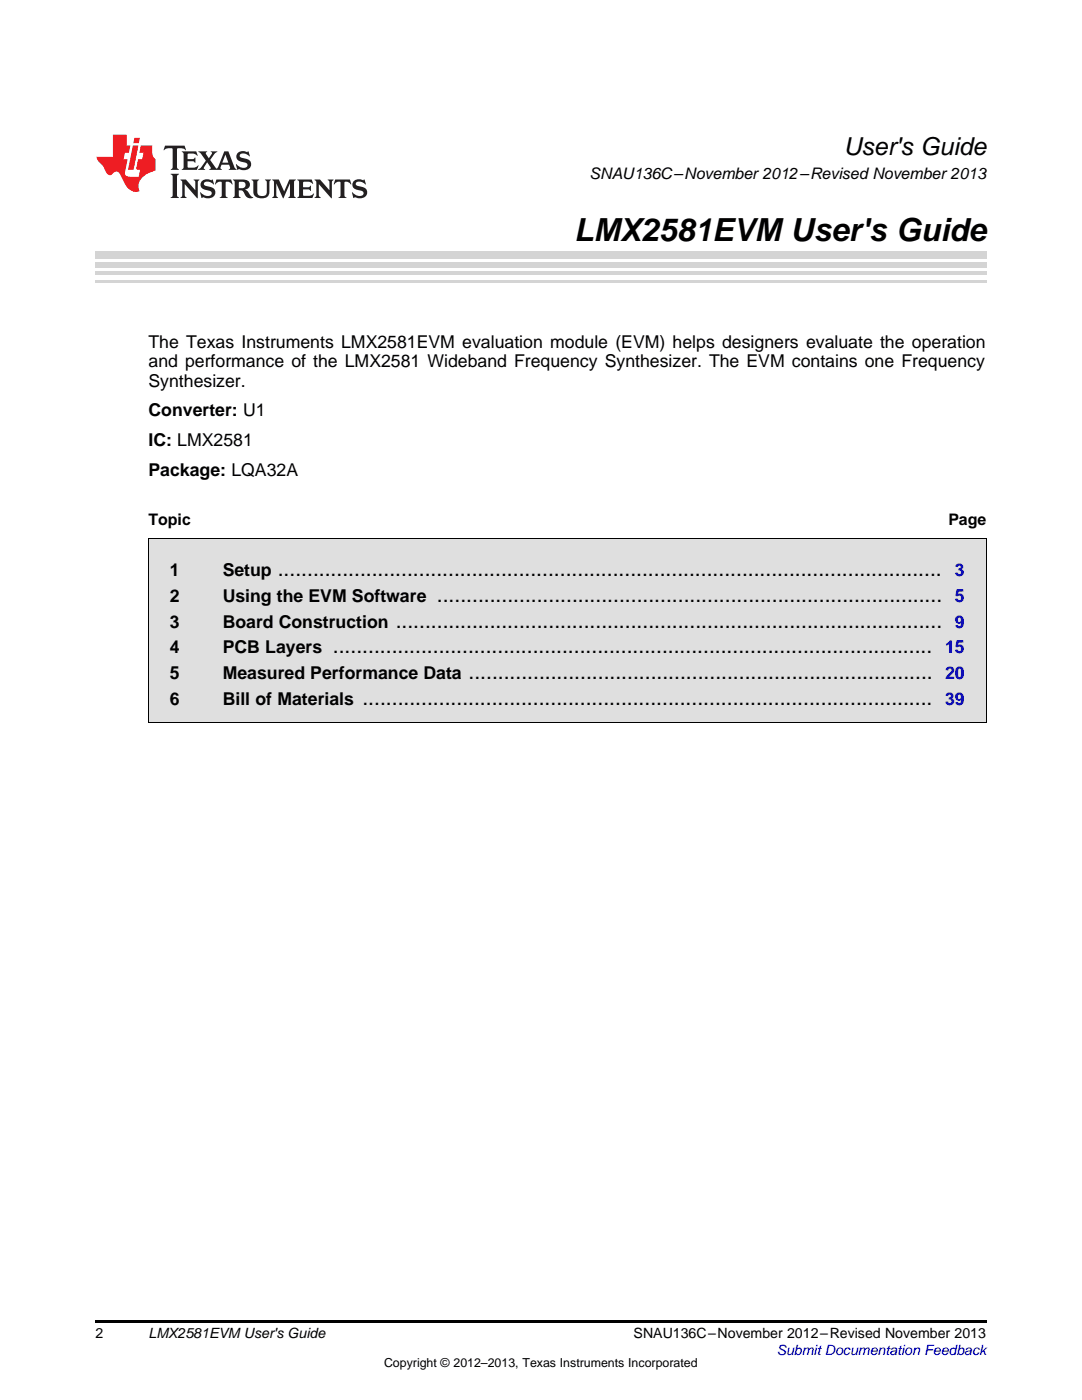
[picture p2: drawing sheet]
<svg xmlns="http://www.w3.org/2000/svg" width="216mm" height="279mm" viewBox="0 0 216 279" stroke-linecap="round" stroke-linejoin="round" font-family="sans-serif">
<defs><g id="words">
<text font-size="6.3" x="114.6" y="48">LMX2581EVM User's Guide</text>
<text font-size="4.9" x="168.3" y="30.9">User's Guide</text>
<g font-size="4.2">
<text x="55.4" y="114.9">.................................................................................................................</text>
<text x="79" y="125.2">.............................................................................................</text>
<text x="87.2" y="120.1">......................................................................................</text>
<text x="66.4" y="130.4">......................................................................................................</text>
<text x="93.5" y="135.5">...............................................................................</text>
<text x="72.3" y="140.7">.................................................................................................</text>
</g>
<g font-size="3.5">
<text x="29.6" y="69.4">The Texas Instruments LMX2581EVM evaluation module (EVM) helps designers evaluate the operation</text>
<text x="29.6" y="73.3">and performance of the LMX2581 Wideband Frequency Synthesizer. The EVM contains one Frequency</text>
<text x="29.6" y="77.2">Synthesizer.</text>
<text x="29.6" y="83.1">Converter: U1</text>
<text x="29.6" y="89.1">IC: LMX2581</text>
<text x="29.6" y="95">Package: LQA32A</text>
<text x="33.9" y="114.9">1</text>
<text x="44.4" y="114.9">Setup</text>
<text x="33.9" y="120.1">2</text>
<text x="33.9" y="125.2">3</text>
<text x="44.4" y="120.1">Using the EVM Software</text>
<text x="44.4" y="125.2">Board Construction</text>
<text x="33.9" y="130.4">4</text>
<text x="44.4" y="130.4">PCB Layers</text>
<text x="33.9" y="135.5">5</text>
<text x="44.4" y="135.5">Measured Performance Data</text>
<text x="33.9" y="140.7">6</text>
<text x="44.4" y="140.7">Bill of Materials</text>
</g>
<g font-size="3.5" fill="#00f">
<text x="190.5" y="114.9">3</text>
<text x="190.5" y="120.1">5</text>
<text x="190.5" y="125.2">9</text>
<text x="188.6" y="130.4">15</text>
<text x="188.6" y="135.5">20</text>
<text x="188.6" y="140.7">39</text>
</g>
<g font-size="3.2">
<text x="117.7" y="35.7">SNAU136C–November 2012–Revised November 2013</text>
<text x="29.6" y="104.8">Topic</text>
<text x="189.2" y="104.8">Page</text>
</g>
<g font-size="2.8">
<text x="19" y="267">2</text>
<text x="29.6" y="267.1">LMX2581EVM User's Guide</text>
<text x="126.4" y="267.1">SNAU136C–November 2012–Revised November 2013</text>
</g>
<text font-size="2.8" fill="#00f" x="155" y="270.4">Submit Documentation Feedback</text>
<text font-size="2.5" x="76.6" y="272.7">Copyright © 2012–2013, Texas Instruments Incorporated</text>
</g></defs>
<path d="M29.6 107.4h167.2v36.9h-167.2z" fill="#dfdfdf"/>
<path d="M19 263.5h177.8v.6h-177.8z" fill="#000"/>
<path d="M29.6 107.4h167.2v36.9h-167.2z" fill="none" stroke="#000" stroke-width=".2"/>
<path d="M19 56.1h177.8" fill="none" stroke="#d4d4d4" stroke-width=".42"/>
<g fill="#d4d4d4">
<path d="M19 54.2h177.8v.7h-177.8z"/>
<path d="M19 52.4h177.8v1h-177.8z"/>
<path d="M19 50.3h177.8v1.4h-177.8z"/>
</g>
<path d="M32.9 29.1l-.3 .9h.1a1.64 1.64 0 0 1 1.7-.3l.1 3.6-.4 .6h1.6l-.4-.6v-3.5v-.1l.4-.1a1.36 1.36 0 0 1 1.3 .4h.1l-.3-.9zM36.3 30.2l.3 .3v.3v2.5v.3l-.3 .3h3l.3-.9h-.1a1.87 1.87 0 0 1-2 .4l-.1-1.2h1.2l.4 .3v-1.1l-.4 .3-1.2 .1 .1-1.1 .2-.1a1.66 1.66 0 0 1 1.7 .5l.1-.1-.3-.8zM39.6 30.2l1.5 1.9-.9 1.2-.7 .6h1.4l-.3-.3 .7-1.2 .8 1.2-.3 .3h2.5l-.3-.3 .2-.7h1.5l.2 .6-.3 .4h1.6l-.4-.5-1.2-3.2h-.8l-1.2 2.9-.4 .6-1.3-1.8 .9-1.1 .6-.6h-1.4l.3 .3-.6 1.1-.6-1 .2-.4zM45 30.8l.6 1.7h-1.2zM47.4 30.6a1.04 1.04 0 0 0-.2 1.1 1.04 1.04 0 0 0 1 .6l1 .2a.5 .5 0 0 1 .2 .6 .5 .5 0 0 1-.5 .4 1.76 1.76 0 0 1-1.7-.8l-.1 .1 .3 1.1 .2-.1a2.54 2.54 0 0 0 2.2-.3 1.12 1.12 0 0 0 .2-1.2 1.12 1.12 0 0 0-1-.6l-1-.3a.4 .4 0 0 1-.2-.4 .4 .4 0 0 1 .4-.3 1.6 1.6 0 0 1 1.6 .5h.1l-.3-1-.3 .2-.2-.1a1.62 1.62 0 0 0-1.7 .3zM34.1 34.7l.3 .3 .1 .3v3.6l-.1 .3-.3 .3h1.6l-.3-.3-.1-.3v-3.6l.1-.3 .3-.3zM36 35.8l.4 .6v2.5l-.1 .3-.3 .3h1.2l-.3-.6v-2.1l2.6 2.8v-3.2l.3-.6h-1.2l.3 .4 .1 1.7-1.9-2.1zM40.3 36.2a1.04 1.04 0 0 0-.2 1.1 1.04 1.04 0 0 0 .9 .6l1 .3a.5 .5 0 0 1 .2 .5 .5 .5 0 0 1-.4 .4 1.76 1.76 0 0 1-1.8-.7h-.1l.3 1.1 .2-.1a2.55 2.55 0 0 0 2.3-.3 1.12 1.12 0 0 0 .2-1.2 1.12 1.12 0 0 0-1-.6l-1-.3a.41 .41 0 0 1-.2-.4 .41 .41 0 0 1 .4-.3 1.6 1.6 0 0 1 1.5 .5h.1l-.3-1-.2 .2-.2-.1a1.64 1.64 0 0 0-1.7 .3zM43.2 35.8l-.3 1h.1a.95 .95 0 0 1 1.2-.5v2.6v.3l-.4 .3h1.6l-.3-.3-.1-.3v-2.4l.3-.2a1.02 1.02 0 0 1 1 .5h.1l-.3-1zM46.5 35.8l.3 .4v.2v2.5v.3l-.3 .3h1.5l-.3-.3-.1-1.2a.9 .9 0 0 1 1.2 .8 1.07 1.07 0 0 0 1.7 .6 1.97 1.97 0 0 1-1.1-1.3l-.5-.3a.98 .98 0 0 0 1-1 .98 .98 0 0 0-1-.9zM47.7 36.3h.2a.81 .81 0 0 1 1.1 .6 .64 .64 0 0 1-.7 .7h-.7zM50.2 35.8l.3 .4 .1 .2v1.9a1.59 1.59 0 0 0 2.1 1.2 1.15 1.15 0 0 0 1.1-1.2v-2.1l.3-.4h-1.2l.3 .6v1.9a.97 .97 0 0 1-.7 .9 .97 .97 0 0 1-1.1-.6l-.1-2.2 .1-.2 .3-.4zM54.3 35.8l.3 .4 .1 .2v2.5l-.4 .6h1.2l-.4-.6v-2.3l1.4 3 1.4-3v2.3l-.4 .6h1.5l-.3-.3v-.3v-2.5v-.2l.3-.4h-1.3l-1 2.4-1.1-2.4zM59.3 35.8l.3 .4 .1 .2v2.5l-.1 .3-.3 .3h3l.4-.8-.1-.1a1.88 1.88 0 0 1-2.1 .4v-1.2h1.2l.3 .3v-1l-.3 .2-1.2 .1v-1l.3-.1a1.66 1.66 0 0 1 1.6 .4h.1l-.3-.9zM62.8 35.8l.3 .6v2.5v.3l-.3 .3h1.2l-.4-.6v-2.1l2.6 2.8v-3.2l.3-.6h-1.1l.3 .4v1.7l-1.8-2.1zM66.9 35.8l-.3 1h.1a.95 .95 0 0 1 1.2-.5v2.6v.3l-.4 .3h1.6l-.3-.3-.1-.3v-2.4l.3-.2a1.02 1.02 0 0 1 1 .5h.1l-.3-1zM70.6 36.2a1.04 1.04 0 0 0-.2 1.1 1.04 1.04 0 0 0 .9 .6l1 .3a.5 .5 0 0 1 .2 .5 .5 .5 0 0 1-.4 .4 1.75 1.75 0 0 1-1.8-.7h-.1l.3 1.1 .2-.1a2.56 2.56 0 0 0 2.3-.3 1.12 1.12 0 0 0 .2-1.2 1.12 1.12 0 0 0-1-.6l-1-.3a.4 .4 0 0 1-.2-.4 .4 .4 0 0 1 .4-.3 1.6 1.6 0 0 1 1.5 .5h.1l-.3-1-.2 .2-.2-.1a1.64 1.64 0 0 0-1.7 .3z" fill="#231f20"/>
<path d="M22.5 26.9v4.4h-3.2a2.57 2.57 0 0 0 1.2 1.7l.4 .8a1.22 1.22 0 0 0 1.3 1.1l.2-.2a.9 .9 0 0 1 1-.5 .9 .9 0 0 1 .7 .9l.5 1.1a2.58 2.58 0 0 0 3.3 1.9 2.35 2.35 0 0 1 .9-3.1l1.1-.6 1.1-.3v-2.3a1.45 1.45 0 0 1-.6-1.3v-1.5h-2.3l-.3 1.5h.8l-.2 1.3h-.9l-.3 1.6 .1 .4 .7 .1-.3 1.4h-1.1a1.52 1.52 0 0 1-1.7-.6l.6-2.9h-.8l.2-1.3h.8l.3-1.5h-.7v-2.1zM26.5 29l-1 4.9h1.2l.9-4.9zM26.8 27.5l-.2 1.1h1.1l.2-1.1z" fill="#ee1d23"/>
<use href="#words"/>
</svg>
